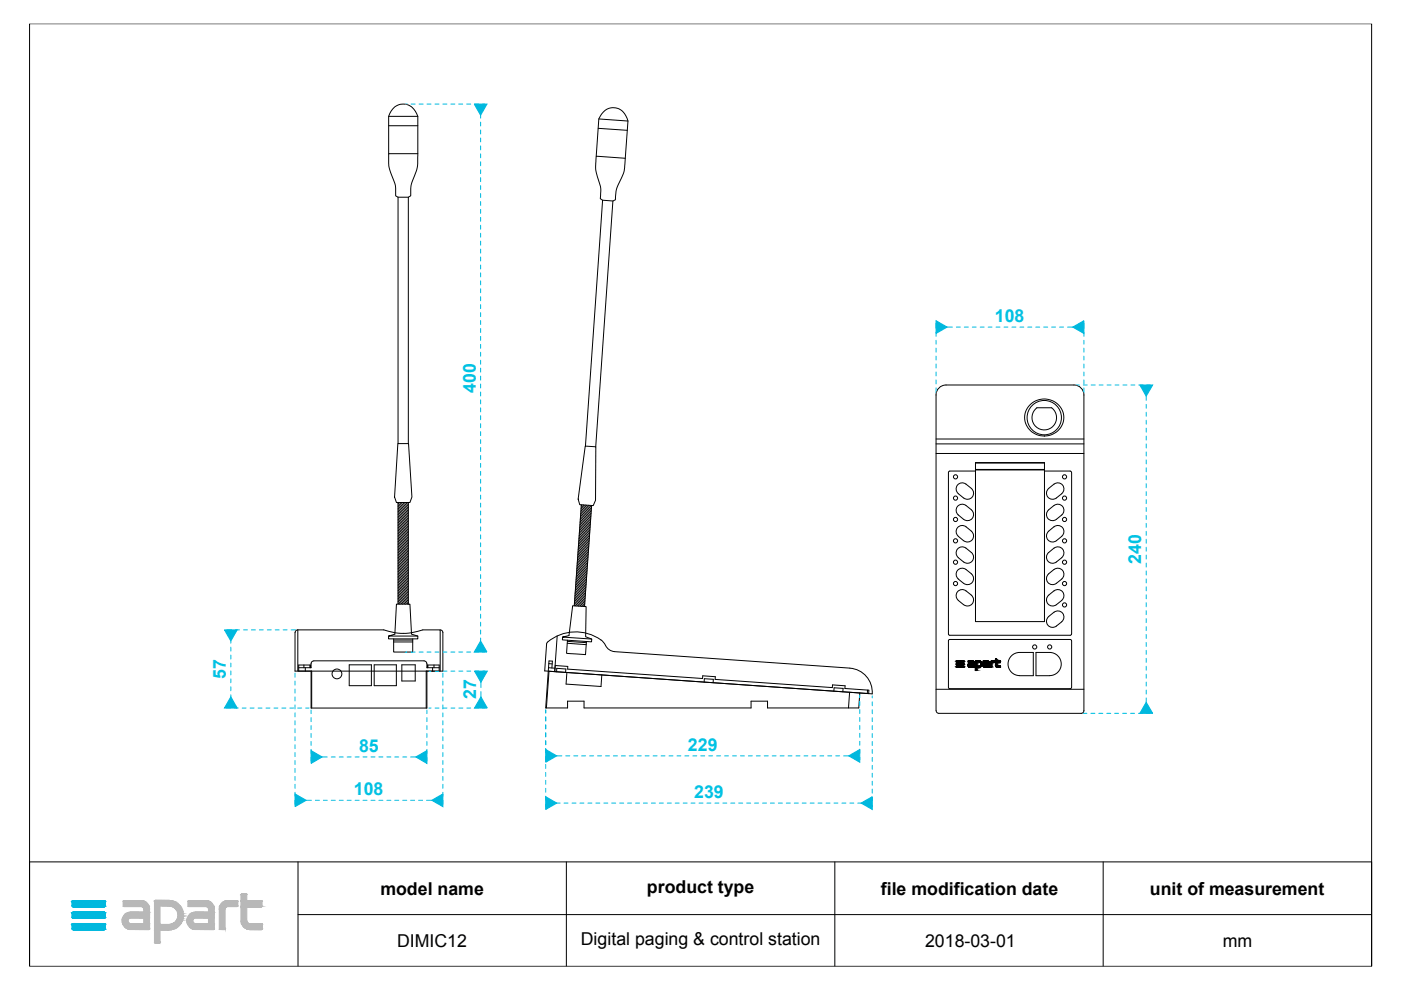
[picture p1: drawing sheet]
<svg xmlns="http://www.w3.org/2000/svg" width="297mm" height="210mm" viewBox="0 0 297 210" stroke-linecap="round" stroke-linejoin="round" font-family="sans-serif">
<defs><g id="words">
<g font-size="3.8" fill="#00c3e4">
<text x="210.9" y="68.3">108</text>
<text x="100.9" y="83.3" transform="rotate(-90 100.9 83.3)">400</text>
<text x="242" y="119.6" transform="rotate(-90 242 119.6)">240</text>
<text x="47.9" y="143.9" transform="rotate(-90 47.9 143.9)">57</text>
<text x="100.9" y="148.3" transform="rotate(-90 100.9 148.3)">27</text>
<text x="76.1" y="159.5">85</text>
<text x="145.9" y="159.2">229</text>
<text x="75" y="168.6">108</text>
<text x="147.2" y="169.2">239</text>
</g>
<g font-size="3.8">
<text x="80.6" y="189.7">model name</text>
<text x="137.2" y="189.3">product type</text>
<text x="186.8" y="189.7">file modification date</text>
<text x="243.8" y="189.7">unit of measurement</text>
<text x="84.2" y="200.8">DIMIC12</text>
<text x="123.2" y="200.4">Digital paging &amp; control station</text>
<text x="196.1" y="200.8">2018-03-01</text>
<text x="259.3" y="200.8">mm</text>
</g>
</g></defs>
<g fill="none" stroke="#000" stroke-width=".21">
<path d="M6.3 5h284.5v199.9h-284.5zM82.4 32.6v-7.9a3.1 3.1 0 0 1 3.1-2.6 3.1 3.1 0 0 1 3.1 2.6v10a13.1 13.1 0 0 1-1.4 4.3l-.1 2.5-.5 .3v52.3M82.4 26.7h6.2M82.4 24.7h6.2M88.6 32.6h-6.2a10.5 10.5 0 0 0 .7 4.8 5.6 5.6 0 0 1 .8 3.1v.3a.74 .74 0 0 0 .5 1v52.3M126.4 33.1l.6-7.9a3.1 3.1 0 0 1 4.9-1.7l.8 1.1 .4 1.1-.7 9.6a5.4 5.4 0 0 1-.8 2.8l-.9 2.1-.2 2.2-.6 .2-3.6 52.1M126.8 27.2l6.2 .4M127 25.2l6.1 .5M132.6 33.6l-6.2-.5a10.4 10.4 0 0 0 .4 4.8 5.7 5.7 0 0 1 .5 3.3v.2a.72 .72 0 0 0 .5 1.1l-3.7 52.1M84.4 41.8h2.2M127.8 42.4l2.1 .2M84.4 94.1h2.2l.7 11.3-.4 1.1h-2.8l-.4-1.1z"/>
<path d="M124.1 94.6l2.2 .1v11.4l-.5 1.1-2.9-.2-.3-1.2zM198.5 96.1h31.3M198.5 94.1h31.3M198.5 93.1h31.3M201.4 99.9l-.3 .3v34.4l.3 .1h25.5l.3-.3M201.4 99.9h5.4M206.8 98.1h14.6v33.7h-14.6zM206.8 99.6h14.6M206.8 99.5h14.6M206.8 98.2h14.6M218.2 86a4.1 4.1 0 0 1 5.1-1 4.1 4.1 0 0 1 2.1 4.7 4.1 4.1 0 0 1-5.1 2.6 4.1 4.1 0 0 1-2.9-5zM219.8 86.5h3.2a2.6 2.6 0 0 1 .3 3.8 2.6 2.6 0 0 1-3.8 0 2.6 2.6 0 0 1 .3-3.8"/>
<path d="M221.4 99.9h5.5M226.9 99.9l.3 .3M84.4 106.6v21.5M84.4 119.8l2.2 1.3M84.4 119.5l2.2 1.2M84.4 119.1l2.2 1.3M84.4 118.8l2.2 1.3M84.4 118.5l2.2 1.2M84.4 118.1l2.2 1.3M84.4 117.8l2.2 1.3M84.4 117.5l2.2 1.2M84.4 117.1l2.2 1.3"/>
<path d="M84.4 116.8l2.2 1.3M84.4 116.4l2.2 1.3M84.4 116.1l2.2 1.3M84.4 115.8l2.2 1.2M84.4 115.5l2.2 1.2M84.4 115.1l2.2 1.3M84.4 114.8l2.2 1.2M84.4 114.4l2.2 1.3M84.4 114.1l2.2 1.3M84.4 113.8l2.2 1.2M84.4 113.4l2.2 1.3M84.4 113.1l2.2 1.3"/>
<path d="M84.4 112.8l2.2 1.2M84.4 112.4l2.2 1.3M84.4 112.1l2.2 1.3M84.4 111.8l2.2 1.2M84.4 111.4l2.2 1.3M84.4 111.1l2.2 1.3M84.4 110.8l2.2 1.2M84.4 110.4l2.2 1.3M84.4 110.1l2.2 1.2M84.4 109.8l2.2 1.2M84.4 109.4l2.2 1.3M84.4 109.1l2.2 1.3"/>
<path d="M84.4 108.7l2.2 1.3M84.4 108.4l2.2 1.3M84.4 108.1l2.2 1.2M84.4 107.7l2.2 1.3M84.4 107.4l2.2 1.3M84.4 107.1l2.2 1.2M84.4 106.7l2.2 1.3M84.8 106.6l1.8 1.1M85.3 106.6l1.3 .7M85.9 106.6l.7 .4M86.5 106.6h.1M86.6 106.6v21.5l-2.2-1.3"/>
<path d="M122.3 119.9l2.1 1.4M122.4 119.5l2.1 1.4M122.4 119.2l2.1 1.4M122.4 118.8l2.1 1.5M122.5 118.5l2 1.4M122.5 118.2l2.1 1.4M122.5 117.8l2.1 1.5M122.5 117.5l2.1 1.4M122.5 117.2l2.1 1.4M122.6 116.8l2.1 1.4M122.6 116.5l2.1 1.4M122.6 116.2l2.1 1.4"/>
<path d="M122.6 115.8l2.1 1.5M122.7 115.5l2 1.4M122.7 115.2l2.1 1.4M122.7 114.8l2.1 1.5M122.7 114.5l2.1 1.4M122.7 114.2l2.1 1.4M122.8 113.8l2.1 1.4M122.8 113.5l2.1 1.4M122.8 113.2l2.1 1.4M122.8 112.8l2.1 1.4M122.9 112.5l2 1.4M122.9 112.2l2.1 1.4"/>
<path d="M122.9 111.8l2.1 1.4M122.9 111.5l2.1 1.4M123 111.2l2.1 1.4M123 110.8l2.1 1.4M123 110.5l2.1 1.4M123 110.2l2.1 1.4M123 109.8l2.1 1.4M123.1 109.5l2.1 1.4M123.1 109.1l2.1 1.5M123.1 108.8l2.1 1.4M123.2 108.5l2 1.4M123.2 108.2l2.1 1.4"/>
<path d="M123.2 107.8l2.1 1.4M123.2 107.5l2.1 1.4M123.2 107.2l2.1 1.4M123.3 107l-1.5 21.4M123.6 107l1.8 1.2M124.2 107.1l1.2 .8M124.8 107.1l.6 .5M125.4 107.2h.1M125.4 107.2l-1.5 21.4-2.1-1.4M203.2 118.2l1.1 1M203.2 113.7l1.1 .9M203.2 109.2l1.1 .9"/>
<path d="M203.2 104.7l1.1 .9M205.9 103.6a1.29 1.29 0 0 1 .2 1.8 1.29 1.29 0 0 1-1.8 .2M205.9 108.1a1.29 1.29 0 0 1 .2 1.8 1.29 1.29 0 0 1-1.8 .2M205.9 112.6a1.29 1.29 0 0 1 .2 1.8 1.29 1.29 0 0 1-1.8 .2M205.9 117.1a1.29 1.29 0 0 1 .2 1.9 1.29 1.29 0 0 1-1.8 .1M206 103.6l-1.2-.9a1.29 1.29 0 0 0-1.8 .2 1.29 1.29 0 0 0 .2 1.8M206 108.1l-1.2-.9a1.29 1.29 0 0 0-1.8 .2 1.29 1.29 0 0 0 .2 1.8M206 112.6l-1.2-.9a1.29 1.29 0 0 0-1.8 .2 1.29 1.29 0 0 0 .2 1.8M206 117.1l-1.2-.9a1.29 1.29 0 0 0-1.8 .2 1.29 1.29 0 0 0 .2 1.8M224 105.6a1.3 1.3 0 0 1-1.8-.2 1.3 1.3 0 0 1 .1-1.8l1.2-.9a1.29 1.29 0 0 1 1.8 .2 1.29 1.29 0 0 1-.2 1.8l-1.1 .9M224 110.1a1.3 1.3 0 0 1-1.8-.2 1.3 1.3 0 0 1 .1-1.8l1.2-.9a1.29 1.29 0 0 1 1.8 .2 1.29 1.29 0 0 1-.2 1.8l-1.1 .9M224 114.6a1.3 1.3 0 0 1-1.8-.2 1.3 1.3 0 0 1 .1-1.8l1.2-.9a1.29 1.29 0 0 1 1.8 .2 1.29 1.29 0 0 1-.2 1.8l-1.1 .9"/>
<path d="M224 119.1a1.29 1.29 0 0 1-1.8-.1 1.29 1.29 0 0 1 .1-1.9l1.2-.9a1.29 1.29 0 0 1 1.8 .2 1.29 1.29 0 0 1-.2 1.8l-1.1 1M227.2 100.2v34.2M63.1 133.6l-.5 .2v.3l-.1 8.2h31.4v-8.2l-.3-.5h-.3M63.1 133.6h18.3a11.9 11.9 0 0 0 8.2 0h3.7v8.7M63.1 133.6v8.7M82.4 134.9v.6h6.2v-.6l-1.3-.4-.4-6.4h-2.8l-.4 6.4-1.3 .4h6.2M83.5 135.5v2.7h4v-2.7M83.5 135.7h4M83.5 136.1h4M84.4 127.9l.4 .2M84.4 127.5l1 .6M84.4 127.2l1.6 .9"/>
<path d="M84.4 126.5l2.2 1.3M84.4 126.2l2.2 1.2M84.4 125.8l2.2 1.3M84.4 125.5l2.2 1.3M84.4 125.2l2.2 1.2M84.4 124.8l2.2 1.3M84.4 124.5l2.2 1.3M84.4 124.2l2.2 1.2M84.4 123.8l2.2 1.3M84.4 123.5l2.2 1.3M84.4 123.2l2.2 1.2M84.4 122.8l2.2 1.3"/>
<path d="M84.4 122.5l2.2 1.2M84.4 122.2l2.2 1.2M84.4 121.8l2.2 1.3M84.4 121.5l2.2 1.3M84.4 121.1l2.2 1.3M84.4 120.8l2.2 1.3M84.4 120.5l2.2 1.2M84.4 120.2l2.2 1.2M118.1 134.8l-.5 7.6 .1-1.3 2.7 .2v.6l28.6 2v-.6l2.7 .2-.1 .5 24.9 1.8v-.6l2.7 .2-.1 .6 5.1 .3v.8M119.3 135.1l-.1 .6 6.2 .4 .1-.6-1.3-.5 .1-6.4-2.9-.2-.8 6.4-1.3 .3 6.2 .4M120.3 136.4l4 .3M120.3 136l4 .3"/>
<path d="M120.3 135.7l-.2 2.8h.2l3.8 .3 .2-2.8M121.8 128.2l.4 .3M121.8 127.9l.9 .6M121.8 127.5l1.5 1.1M121.9 126.9l2.1 1.4M121.9 126.5l2.1 1.4M121.9 126.2l2.1 1.4M121.9 125.9l2.1 1.4M121.9 125.5l2.1 1.4M122 125.2l2.1 1.4M122 124.9l2.1 1.4M122 124.5l2.1 1.5"/>
<path d="M122 124.2l2.1 1.4M122.1 123.9l2.1 1.4M122.1 123.5l2.1 1.4M122.1 123.2l2.1 1.4M122.1 122.9l2.1 1.4M122.2 122.5l2.1 1.4M122.2 122.2l2.1 1.4M122.2 121.9l2.1 1.4M122.2 121.5l2.1 1.4M122.3 121.2l2.1 1.4M122.3 120.9l2.1 1.4M122.3 120.5l2.1 1.4"/>
<path d="M122.3 120.2l2.1 1.4M203.2 127.3l1.1 .9M203.2 122.8l1.1 .9M204.8 125.3l1.2 .9M204.8 125.3a1.29 1.29 0 0 0-1.8 .2 1.29 1.29 0 0 0 .2 1.8M205.9 121.7a1.29 1.29 0 0 1 .2 1.8 1.29 1.29 0 0 1-1.8 .2M205.9 126.2a1.29 1.29 0 0 1 .2 1.8 1.29 1.29 0 0 1-1.8 .2M206 121.7l-1.2-.9a1.29 1.29 0 0 0-1.8 .1 1.29 1.29 0 0 0 .2 1.9M211.1 139.8h.2v.3h.8v.3h-.8v.6a.47 .47 0 0 0 .8 .2v.3h-.7l-.3-.2zM223.5 125.3l-1.1 .9a1.29 1.29 0 0 0-.2 1.8 1.29 1.29 0 0 0 1.8 .2M223.5 125.3a1.29 1.29 0 0 1 1.8 .2 1.29 1.29 0 0 1-.2 1.8l-1.1 .9M224 123.7a1.3 1.3 0 0 1-1.8-.2 1.3 1.3 0 0 1 .1-1.8l1.2-.9a1.29 1.29 0 0 1 1.8 .1 1.29 1.29 0 0 1-.2 1.9l-1.1 .9"/>
<path d="M224 132.7a1.3 1.3 0 0 1-1.8-.2 1.3 1.3 0 0 1 .1-1.8l1.2-.9a1.29 1.29 0 0 1 1.8 .2 1.29 1.29 0 0 1-.2 1.8l-1.1 .9M227.2 135.9l-.3-.3h-25.5l-.3 .3v9.8l.1 .3h25.7l.3-.3M227.2 135.9v9.8M64.4 141v.6M64.7 141.6v.7M65.8 141v.6v-.6M65.8 141h-2.5v1.3M66 142.3v7.8h24.5v-7.8M66.1 142.3v7.8M66.5 140.1l-.5 .3v1.2h-2.7M66.5 140.1h23.4M74 141h4.7v4.4h-4.7z"/>
<path d="M79.3 141h4.7v4.4h-4.7zM85.2 141h2.8v3.4h-2.8zM89.9 140.1l.3 .1 .3 .5M90.4 142.3v7.8M90.5 140.7v.9h2.6M90.7 141v.6v-.6M90.7 141h2.4v1.3M91.7 141.6v.7M92 141v.6M116.3 141.6l1.4 .1M116.4 140.7l.7 .1M116.4 142.3l-.6 7.8"/>
<path d="M117 141.6l.1-1.4-.7-.1-.7 10h4.6v-1.4h3.5v1.4h35.4v-1.4h3.5v1.4h19.4l.2-3.2M118 142.4v-.7l2 .1-.1 .8M120.2 142.6l-.2 2.4 7.4 .6 .2-2.5M149.3 144.6v-.7l1.9 .1v.7M176.8 146.5v-.7l2 .2-.1 .7M180.1 146.8l-.2 3.3M183.9 146.3v.7M184.9 147.1a5.1 5.1 0 0 0-4.7-5.4l-49.9-3.5a2.88 2.88 0 0 1-2.3-2 9 9 0 0 0-12.1 .2l-.4 5.8 69.4 4.9M198.5 150.7v-67a2.12 2.12 0 0 1 2.1-2.1h27.1a2.12 2.12 0 0 1 2.1 2.1l-.1 67.3-.5 .2h-30.1h-.3l-.3-.5M198.5 146.1h31.3M202.8 140.7h1.3a.19 .19 0 0 1 .3 0 .19 .19 0 0 1-.1 .3h-1.5zM202.8 140.1h1.5l.1 .2-1.6 .1z"/>
<path d="M202.8 141.2h1.5l.1 .2-1.6 .1zM205.3 140.1h.9a1.21 1.21 0 0 1 .3 1.4 .94 .94 0 0 1-1.3-.5l.3-.3h.8l-.1-.3h-.9zM205.5 141l.8-.1v.3h-.7zM206.8 140.1h.3a.8 .8 0 0 1 1.1 .7 .8 .8 0 0 1-1.1 .7v.6l-.3 .1zM207.1 140.4a.52 .52 0 0 1 .7 .1 .52 .52 0 0 1 0 .7 .52 .52 0 0 1-.7-.1zM208.5 140.1h.1a.85 .85 0 0 1 1.1 .4v1h-.6a.46 .46 0 0 1-.7-.3 .46 .46 0 0 1 .6-.5l.4-.1a.37 .37 0 0 0-.5-.2h-.4zM208.7 141l.7-.1v.3h-.7zM210.1 140.2l.8-.1v.2l-.6 .1v1.1h-.3v-1zM216.2 143.2a2.46 2.46 0 0 1-2.5-2.4 2.46 2.46 0 0 1 2.5-2.5h2.9v5h-2.9M222.5 143.2a2.46 2.46 0 0 0 2.5-2.4 2.46 2.46 0 0 0-2.5-2.5h-2.9v5h2.9M6.3 182.7h284.5v22.2h-284.5zM63.2 193.9h227.6"/>
<path d="M63.2 182.7v22.2M120.1 182.7v22.2M177 182.7v22.2M233.9 182.7v22.2"/>
<circle cx="221.4" cy="88.5" r="3.6"/>
<circle cx="202.6" cy="101.1" r=".44"/>
<circle cx="202.6" cy="114.7" r=".44"/>
<circle cx="202.6" cy="105.6" r=".44"/>
<circle cx="202.6" cy="110.1" r=".44"/>
<circle cx="202.6" cy="119.2" r=".44"/>
<circle cx="225.7" cy="114.7" r=".44"/>
<circle cx="225.7" cy="119.2" r=".44"/>
<circle cx="225.7" cy="105.6" r=".44"/>
<circle cx="225.7" cy="110.1" r=".44"/>
<circle cx="225.7" cy="101.1" r=".44"/>
<circle cx="202.6" cy="123.7" r=".44"/>
<circle cx="219.4" cy="137.2" r=".44"/>
<circle cx="222.5" cy="137.2" r=".44"/>
<circle cx="225.7" cy="123.7" r=".44"/>
<circle cx="225.7" cy="128.3" r=".44"/>
<circle cx="71.4" cy="142.9" r="1.04"/>
</g>
<g fill="#000" stroke="#000" stroke-width=".21">
<path d="M211.1 139.8h.2zM211.1 139.8l.2 .1zM211.1 139.9l.2 .1zM202.7 140.2h1.7zM202.7 140.2l1.7 .1zM202.7 140.3h1.7zM202.7 140.3l1.7 .1zM202.7 140.7h1.7zM202.7 140.7l1.7 .1zM202.7 140.8l1.7 .1zM202.7 140.9h1.7zM202.7 141.3h1.7z"/>
<path d="M202.7 141.3l1.7 .1zM202.7 141.4h1.7zM202.7 141.4l1.7 .1zM202.8 140.1l1.6 .1zM202.8 140.4h1.5zM202.8 140.4h1.6zM202.8 140.7h1.6zM202.8 140.9l1.5 .1zM202.8 140.9h1.6zM202.8 141.2l1.6 .1zM202.8 141.5h1.5zM202.8 141.5h1.6z"/>
<path d="M202.8 140.1h1.6zM202.8 141.2h1.6zM205.2 141h.3zM205.2 141l.3 .1zM205.2 141.1h.3zM205.2 141.1l.3 .1zM205.2 140.9h1.3zM205.2 140.9l.4 .1zM205.2 140.9h.4zM205.2 141h.4zM205.2 141.2h.4zM205.2 141.2h1.3z"/>
<path d="M205.2 141.2l1.3 .1zM205.3 140.1h.9zM205.3 140.1h1zM205.3 140.1l1.1 .1zM205.3 140.2h1.1zM205.3 140.2l1.2 .1zM205.3 140.3h1.2zM205.3 140.3l1.2 .1zM205.3 140.4h1.2zM205.3 140.8l1.2 .1zM205.3 141.3l1.2 .1zM205.3 140.1h.8z"/>
<path d="M205.3 141.4h1.2zM205.3 140.8h1.2zM205.4 141.4h1.1zM205.4 140.7l1.1 .1zM205.4 141.4l1.1 .1zM205.5 141.5h1zM205.4 140.7h1.1zM205.5 140.7h1zM205.6 141.5h.9zM205.6 140.7h.9zM205.7 140.7h.8zM206.1 140.4h.4z"/>
<path d="M206.2 140.4h.3zM206.2 140.4l.3 .1zM206.3 140.5h.2zM206.3 140.5l.2 .1zM206.3 140.6h.2zM206.3 140.6l.2 .1zM206.2 140.7h.3zM206.3 140.7h.2zM206.3 140.9l.2 .1zM206.3 141h.2zM206.3 141l.2 .1zM206.3 141.1l.2 .1z"/>
<path d="M206.3 141.2h.2zM206.8 140.1h.8zM206.8 140.1h.9zM206.8 140.1h1zM206.8 140.1l1 .1zM206.8 140.2h1.1zM206.8 140.2l1.3 .2h-1.3zM206.8 140.2h1.1l.2 .2zM206.8 140.4h.3zM206.8 140.4l.3 .1zM206.8 140.5l.3 .1zM206.8 140.6l.3 .1h-.3z"/>
<path d="M206.8 140.6h.3v.1zM206.8 140.7l.3 .1h-.3zM206.8 140.7h.3v.1zM206.8 140.8l.3 .2h-.3zM206.8 140.8h.3v.2zM206.8 141h.3zM206.8 141l.3 .1zM206.8 141.1l.3 .1zM206.8 141.2l.3 .1zM206.8 141.3h.3zM206.8 141.3l1.1 .1h-1.1zM206.8 141.3h1.3l-.2 .1z"/>
<path d="M206.8 141.4l.9 .1zM206.8 141.4h1.1zM206.8 141.5h.8zM206.8 141.5h.9zM206.8 141.5h.7zM206.8 141.5h.5zM206.8 141.5h.4zM206.8 141.5h.3zM206.8 141.5l.3 .1zM206.8 141.6h.3zM206.8 141.6l.3 .2h-.3zM206.8 141.6h.3v.2z"/>
<path d="M206.8 141.8l.3 .2h-.3zM206.8 141.8h.3v.2zM206.8 142h.3zM206.8 142l.3 .1zM206.8 142.1h.3zM206.8 142.1l.3 .1zM206.8 140.1h.7zM206.8 142.2h.2zM206.8 142.2h.3zM206.9 140.1h.6zM207.1 140.1h.4zM207.3 140.1h.2z"/>
<path d="M207.5 140.4h.6zM207.5 141.3h.6zM207.6 141.2l.5 .1zM207.6 140.4h.5zM207.7 140.4h.4zM207.6 141.2h.5zM207.7 141.2h.4zM207.8 140.4l.4 .1zM207.8 141.1h.3zM207.9 140.5l.3 .1zM207.9 141l.2 .1zM207.9 141h.3z"/>
<path d="M207.9 140.6h.3zM207.9 140.6l.3 .2h-.3zM207.9 140.6h.3v.2zM207.9 140.8h.3zM207.9 140.8l.3 .1zM207.9 140.9l.3 .1h-.3zM207.9 140.9h.3v.1zM208.4 141.1h.3zM208.4 141.1l.3 .1zM208.4 140.9l.4 .1zM208.4 140.9h.4zM208.4 141h.3z"/>
<path d="M208.4 141h.4zM208.4 141l.3 .1zM208.4 141.2h.4zM208.4 141.2l1.3 .1zM208.4 141.3h1.3zM208.5 140.1h.9zM208.5 140.1h1zM208.5 140.1l1.1 .1zM208.5 140.2h1.1zM208.5 140.2l1.2 .1zM208.5 140.3h1.2zM208.5 140.3l1.2 .1z"/>
<path d="M208.5 140.4h1.2zM208.5 140.9h1.2zM208.5 141.3l1.2 .1zM208.5 140.1h.8zM208.5 140.8l1.2 .1zM208.6 141.4h1.1zM208.6 141.4l1.1 .1zM208.6 140.7h1.1zM208.5 140.8h1.2zM208.6 140.7l1.1 .1zM208.7 141.5h1zM208.7 140.7h1z"/>
<path d="M208.8 140.7h.9zM208.8 141.5h.9zM209.3 140.4h.4zM209.4 140.4h.3zM209.4 140.4l.3 .1zM209.4 140.5h.3zM209.4 140.5l.3 .1zM209.4 140.6h.3zM209.4 140.6l.3 .1zM209.4 140.9h.3zM209.4 140.9l.3 .1zM209.4 141l.3 .1h-.3z"/>
<path d="M209.4 141h.3v.1zM209.4 141.1l.3 .1zM209.4 141.2h.3zM210 140.5h.3zM210 140.5l.3 .1zM210 140.6l.3 .1zM210 140.7h.3zM210 140.7l.3 .1h-.3zM210 140.7h.3v.1zM210 140.8l.3 .2h-.3zM210 140.8h.3v.2zM210 141l.3 .1z"/>
<path d="M210 141.1l.3 .1h-.3zM210 141.1h.3v.1zM210 141.2l.3 .1zM210 141.3l.3 .1zM210 141.4h.3zM210 141.4l.3 .1zM210 141.5h.3zM210 141.5h.2zM210 140.4l.3 .1zM210 140.4h.3zM210 140.3h.9zM210 140.3h.4z"/>
<path d="M210 140.3h.5zM210 140.3l.3 .1zM210.1 140.2l.8 .1h-.9zM210.1 140.2h.8v.1zM210.2 140.1l.7 .1zM210.2 140.1h.7zM210.3 140.1h.6zM210.4 140.1h.5zM210.5 140.3h.4zM210.6 140.3h.3zM211.1 140h.2zM211.1 140l.2 .1z"/>
<path d="M211.1 140.1h.2zM211.1 140.1h1zM211.1 140.1l1 .1zM211.1 140.2l1 .1zM211.1 140.3h1zM211.1 140.3l1 .1zM211.1 140.4h1zM211.1 140.4h.2zM211.1 140.4l.2 .1zM211.1 140.5h.2zM211.1 140.5l.2 .1zM211.1 140.6l.2 .1h-.2z"/>
<path d="M211.1 140.6h.2v.1zM211.1 140.7h.2zM211.1 140.7l.2 .2h-.2zM211.1 140.7h.2v.2zM211.1 140.9h.2zM211.1 140.9l.2 .1zM211.1 141h.2zM211.1 141l.2 .1zM211.1 141.1h.2zM211.1 141.1h.3zM211.1 141.1l.3 .1zM211.1 141.2h.3z"/>
<path d="M211.1 141.2h.4zM211.1 141.2h1zM211.1 141.2l1 .1zM211.1 141.3h1zM211.1 141.3l1 .1zM211.2 141.4h.9zM211.3 141.4l.8 .1zM211.3 141.5h.8zM211.4 141.5h.7zM211.5 141.5h.6z"/>
</g>
<g fill="#00b8de" stroke="#00b8de" stroke-width=".21">
<path d="M15.5 191h6.6z"/>
<path d="M15.4 191h6.8z"/>
<path d="M15.5 191h6.7z"/>
<path d="M15.3 191h6.9z"/>
<path d="M15.3 191l7 .1z"/>
<path d="M15.3 191.1h7z"/>
<path d="M15.3 191.1l7.1 .1z"/>
<path d="M15.2 191.2h7.2z"/>
<path d="M15.2 191.2l7.2 .8h-7.2z"/>
<path d="M15.2 191.2h7.2v.8z"/>
<path d="M15.2 192h7.2z"/>
<path d="M15.2 192l7.1 .1z"/>
<path d="M15.3 192.1h7z"/>
<path d="M15.3 192.1l7 .1z"/>
<path d="M15.3 192.2h6.9z"/>
<path d="M15.3 192.2h7z"/>
<path d="M15.4 192.2l6.8 .1z"/>
<path d="M15.4 192.2h6.8z"/>
<path d="M15.4 192.3h6.7z"/>
<path d="M15.4 192.3h6.8z"/>
<path d="M15.5 192.3h6.6z"/>
<path d="M15.5 193.4h6.6z"/>
<path d="M15.4 193.4h6.8z"/>
<path d="M15.5 193.4h6.7z"/>
<path d="M15.3 193.5h6.9z"/>
<path d="M15.4 193.4l6.8 .1z"/>
<path d="M15.3 193.5h7z"/>
<path d="M15.3 193.5l7 .1z"/>
<path d="M15.3 193.6h7.1z"/>
<path d="M15.2 193.6l7.2 .1z"/>
<path d="M15.2 193.7l7.2 .7h-7.2z"/>
<path d="M15.2 193.7h7.2v.7z"/>
<path d="M15.2 194.4l7.2 .1z"/>
<path d="M15.2 194.5h7.1z"/>
<path d="M15.2 194.5h7.2z"/>
<path d="M15.3 194.5l7 .1z"/>
<path d="M15.3 194.5h7z"/>
<path d="M15.3 194.6h7z"/>
<path d="M15.3 194.6h6.9z"/>
<path d="M15.3 194.6l6.9 .1z"/>
<path d="M15.4 194.7h6.8z"/>
<path d="M15.4 194.7h6.7z"/>
<path d="M15.5 194.7h6.6z"/>
<path d="M15.5 195.8h6.6z"/>
<path d="M15.4 195.8h6.8z"/>
<path d="M15.5 195.8h6.7z"/>
<path d="M15.3 195.9h6.9z"/>
<path d="M15.4 195.8l6.8 .1z"/>
<path d="M15.3 195.9h7z"/>
<path d="M15.3 195.9l7 .1z"/>
<path d="M15.3 196h7.1z"/>
<path d="M15.2 196l7.2 .1z"/>
<path d="M15.2 196.1l7.2 .7h-7.2z"/>
<path d="M15.2 196.1h7.2v.7z"/>
<path d="M15.2 196.8l7.2 .1z"/>
<path d="M15.2 196.9h7.1z"/>
<path d="M15.2 196.9h7.2z"/>
<path d="M15.3 196.9l7 .1z"/>
<path d="M15.3 196.9h7z"/>
<path d="M15.3 197h7z"/>
<path d="M15.3 197l6.9 .1z"/>
<path d="M15.3 197.1h6.9z"/>
<path d="M15.4 197.1h6.8z"/>
<path d="M15.4 197.1h6.7z"/>
<path d="M15.5 197.1h6.6z"/>
<path d="M47.6 133.6h2.7l-1.4 2.3z"/>
<path d="M48.9 147.8l1.4 2.3h-2.7z"/>
<path d="M101.9 135.9l1.4 2.3h-2.8z"/>
<path d="M100.5 22.1h2.8l-1.4 2.3z"/>
<path d="M198.5 68l2.3 1.4-2.3 1.3z"/>
<path d="M227.4 69.4l2.4-1.4v2.7z"/>
<path d="M241.7 81.6h2.7l-1.4 2.4z"/>
<path d="M243 148.9l1.4 2.3h-2.7z"/>
<path d="M62.5 168.3l2.4 1.4-2.4 1.3z"/>
<path d="M91.5 169.7l2.4-1.4v2.7z"/>
<path d="M115.7 168.9l2.3 1.4-2.3 1.3z"/>
<path d="M182.6 170.3l2.3-1.4v2.7z"/>
<path d="M66 159.1l2.3 1.4-2.3 1.4z"/>
<path d="M88.2 160.5l2.3-1.4v2.8z"/>
<path d="M115.7 158.9l2.3 1.4-2.3 1.3z"/>
<path d="M179.9 160.3l2.4-1.4v2.7z"/>
<path d="M100.6 142.3h2.7l-1.3 2.4z"/>
<path d="M102 147.8l1.3 2.3h-2.7z"/>
</g>
<g fill="#b8b8b8" stroke="#b8b8b8" stroke-width=".21">
<path d="M51.2 189.6h1z"/>
<path d="M51.2 189.6h1.1z"/>
<path d="M51.1 189.6h1.2z"/>
<path d="M51.1 189.6l1.2 .1z"/>
<path d="M51.1 189.7h1.2z"/>
<path d="M32.9 190.9h3z"/>
<path d="M32.9 190.9h3.1z"/>
<path d="M32.8 190.9h3.2z"/>
<path d="M32.8 190.9l3.4 .1z"/>
<path d="M48.2 191h2.1z"/>
<path d="M40 191h3.7z"/>
<path d="M26.2 191h3.8z"/>
<path d="M51.1 189.7l1.2 1.3h-1.2z"/>
<path d="M51.1 189.7h1.2v1.3z"/>
<path d="M51.1 191h4.4z"/>
<path d="M39.9 191h3.9z"/>
<path d="M40 191h3.8z"/>
<path d="M32.8 191h3.5z"/>
<path d="M48.1 191h2.2z"/>
<path d="M26.2 191h3.9z"/>
<path d="M48 191h2.4z"/>
<path d="M48.1 191h2.3z"/>
<path d="M39.9 191h4z"/>
<path d="M26.2 191h4z"/>
<path d="M32.8 191h3.6z"/>
<path d="M47.9 191h2.5z"/>
<path d="M39.9 191h4.1z"/>
<path d="M26.2 191h4.1z"/>
<path d="M32.8 191h3.7z"/>
<path d="M39.9 191h4.2z"/>
<path d="M32.7 191h3.9z"/>
<path d="M47.8 191h2.6z"/>
<path d="M26.1 191h4.3z"/>
<path d="M51.1 191h4.5z"/>
<path d="M47.7 191h2.7z"/>
<path d="M39.9 191h4.3z"/>
<path d="M26.1 191h4.4z"/>
<path d="M47.7 191.1h2.7z"/>
<path d="M47.7 191l2.7 .1z"/>
<path d="M39.9 191l4.4 .1z"/>
<path d="M26.1 191l4.4 .1z"/>
<path d="M51.1 191l4.5 .1z"/>
<path d="M47.6 191.1h2.8z"/>
<path d="M39.9 191.1h4.4z"/>
<path d="M26.1 191.1h4.5z"/>
<path d="M32.7 191l4.2 .1z"/>
<path d="M47.3 191.3l.3-.2 2.8 .2z"/>
<path d="M47.6 191.1h2.8v.2z"/>
<path d="M39.9 191.1l4.7 .2h-4.7z"/>
<path d="M39.9 191.1h4.4l.3 .2z"/>
<path d="M26.1 191.1l4.8 .2h-4.8z"/>
<path d="M26.1 191.1h4.5l.3 .2z"/>
<path d="M32.7 191.1l4.7 .2h-4.7z"/>
<path d="M32.7 191.1h4.2l.5 .2z"/>
<path d="M47 191.5l.3-.2 3.1 .2z"/>
<path d="M47.3 191.3h3.1v.2z"/>
<path d="M39.9 191.3l5 .2h-5z"/>
<path d="M39.9 191.3h4.7l.3 .2z"/>
<path d="M26.1 191.3l5.1 .2h-5.1z"/>
<path d="M26.1 191.3h4.8l.3 .2z"/>
<path d="M32.7 191.3l5.1 .3h-5.1z"/>
<path d="M32.7 191.3h4.7l.4 .3z"/>
<path d="M47 191.5l3.4 .2h-3.6z"/>
<path d="M47 191.5h3.4v.2z"/>
<path d="M39.9 191.5l5.2 .2h-5.2z"/>
<path d="M39.9 191.5h5l.2 .2z"/>
<path d="M26.1 191.5l5.3 .2h-5.3z"/>
<path d="M26.1 191.5h5.1l.2 .2z"/>
<path d="M32.7 191.6l5.4 .4h-5.4z"/>
<path d="M32.7 191.6h5.1l.3 .4z"/>
<path d="M46.8 191.7l3.6 .3h-3.7z"/>
<path d="M46.8 191.7h3.6v.3z"/>
<path d="M39.9 191.7l5.4 .3h-5.4z"/>
<path d="M39.9 191.7h5.2l.2 .3z"/>
<path d="M26.1 191.7l5.4 .3h-5.4z"/>
<path d="M26.1 191.7h5.3l.1 .3z"/>
<path d="M46.7 192l3.7 .1z"/>
<path d="M39.9 192l5.4 .1z"/>
<path d="M26.1 192l5.5 .1z"/>
<path d="M46.6 192.1h3.8z"/>
<path d="M26.1 192.1h5.5z"/>
<path d="M39.9 192.1h5.4z"/>
<path d="M32.7 192l5.5 .1h-5.5z"/>
<path d="M32.7 192h5.4l.1 .1z"/>
<path d="M51.1 191.1l4.5 1h-4.5z"/>
<path d="M51.1 191.1h4.5v1z"/>
<path d="M51.1 192.1h4.5z"/>
<path d="M39.9 192.1l5.4 .1z"/>
<path d="M46.6 192.1l3.8 .1z"/>
<path d="M26.1 192.1l5.5 .1z"/>
<path d="M51.1 192.1l4.5 .1z"/>
<path d="M39.9 192.2h5.4z"/>
<path d="M35.9 192.1l2.4 .1z"/>
<path d="M46.6 192.2h3.8z"/>
<path d="M26.2 192.2h5.4z"/>
<path d="M51.1 192.2h4.4z"/>
<path d="M51.1 192.2h4.5z"/>
<path d="M46.6 192.2h3.7z"/>
<path d="M40 192.2h5.3z"/>
<path d="M46.6 192.2h1.5z"/>
<path d="M46.6 192.2h1.6z"/>
<path d="M43.7 192.2h1.6z"/>
<path d="M30 192.2h1.6z"/>
<path d="M51.1 192.2h4.3z"/>
<path d="M46.6 192.2l1.4 .1z"/>
<path d="M43.8 192.2l1.6 .1z"/>
<path d="M30.1 192.2l1.5 .1z"/>
<path d="M36.3 192.2l2.1 .1h-1.8z"/>
<path d="M36.3 192.2h2l.1 .1z"/>
<path d="M46.6 192.3h1.3z"/>
<path d="M46.6 192.3h1.4z"/>
<path d="M43.9 192.3h1.5z"/>
<path d="M30.2 192.3h1.4z"/>
<path d="M46.5 192.3l1.4 .1z"/>
<path d="M46.5 192.3h1.4z"/>
<path d="M44 192.3l1.4 .1z"/>
<path d="M30.3 192.3l1.3 .1z"/>
<path d="M36.6 192.3l1.8 .1z"/>
<path d="M46.5 192.4h1.4z"/>
<path d="M44 192.4h1.4z"/>
<path d="M30.3 192.4h1.4z"/>
<path d="M36.7 192.4l1.8 .1h-1.6z"/>
<path d="M36.7 192.4h1.7l.1 .1z"/>
<path d="M46.5 192.4l1.3 .1z"/>
<path d="M44.1 192.4l1.3 .1z"/>
<path d="M30.3 192.4l1.4 .1z"/>
<path d="M46.5 192.5l1.3 .1z"/>
<path d="M46.5 192.5h1.3z"/>
<path d="M44.1 192.5l1.3 .1z"/>
<path d="M30.4 192.5l1.3 .1z"/>
<path d="M46.5 192.6l1.2 .1h-1.2z"/>
<path d="M46.5 192.6h1.3z"/>
<path d="M44.2 192.6l1.2 .1z"/>
<path d="M30.4 192.6l1.3 .1z"/>
<path d="M46.5 192.7h1.2z"/>
<path d="M44.2 192.7h1.2z"/>
<path d="M30.5 192.7h1.2z"/>
<path d="M36.9 192.5l1.7 .2h-1.4z"/>
<path d="M36.9 192.5h1.6l.1 .2z"/>
<path d="M37.2 192.7l1.5 .1z"/>
<path d="M37.3 192.8l1.4 .2h-1.3z"/>
<path d="M37.3 192.8h1.4v.2z"/>
<path d="M37.4 193l1.4 .3h-1.2z"/>
<path d="M37.4 193h1.3l.1 .3z"/>
<path d="M37.6 193.3h1.2z"/>
<path d="M44.2 192.7l1.2 .7h-1.2z"/>
<path d="M44.2 192.7h1.2v.7z"/>
<path d="M30.5 192.7l1.2 .7h-1.2z"/>
<path d="M30.5 192.7h1.2v.7z"/>
<path d="M41 193.5h4.4z"/>
<path d="M41.3 193.4l4.1 .1z"/>
<path d="M27.2 193.5h4.5z"/>
<path d="M27.6 193.4l4.1 .1z"/>
<path d="M40.7 193.6h4.7z"/>
<path d="M41 193.5l4.4 .1z"/>
<path d="M26.9 193.6h4.8z"/>
<path d="M27.2 193.5l4.5 .1z"/>
<path d="M37.6 193.3l1.3 .4h-1.2z"/>
<path d="M37.6 193.3h1.2l.1 .4z"/>
<path d="M40.4 193.7l.3-.1 4.7 .1z"/>
<path d="M40.7 193.6h4.7v.1z"/>
<path d="M26.6 193.7l.3-.1 4.8 .1z"/>
<path d="M26.9 193.6h4.8v.1z"/>
<path d="M37.7 193.7l1.2 .1z"/>
<path d="M40.1 194l.3-.3 5 .3z"/>
<path d="M40.4 193.7h5v.3z"/>
<path d="M26.4 194l.2-.3 5.1 .3z"/>
<path d="M26.6 193.7h5.1v.3z"/>
<path d="M37.7 193.8l1.2 .2h-1.2z"/>
<path d="M37.7 193.8h1.2v.2z"/>
<path d="M40.1 194l5.3 .3h-5.5z"/>
<path d="M40.1 194h5.3v.3z"/>
<path d="M26.4 194l5.3 .3h-5.5z"/>
<path d="M26.4 194h5.3v.3z"/>
<path d="M37.7 194l1.2 .3h-1.2z"/>
<path d="M37.7 194h1.2v.3z"/>
<path d="M37.7 194.3l1.2 .1h-1.2z"/>
<path d="M37.7 194.3h1.2z"/>
<path d="M39.9 194.3l5.5 .3h-5.6z"/>
<path d="M39.9 194.3h5.5v.3z"/>
<path d="M26.2 194.3l5.5 .3h-5.7z"/>
<path d="M26.2 194.3h5.5v.3z"/>
<path d="M39.8 194.6h5.6z"/>
<path d="M26 194.6h5.7z"/>
<path d="M39.7 194.6l1.6 .1z"/>
<path d="M39.7 194.6h1.7z"/>
<path d="M26 194.6l1.5 .1z"/>
<path d="M26 194.6h1.6z"/>
<path d="M39.7 194.7h1.5z"/>
<path d="M39.7 194.7h1.6z"/>
<path d="M26 194.7h1.4z"/>
<path d="M26 194.7h1.5z"/>
<path d="M37.7 194.4l1.1 .4h-1.2z"/>
<path d="M37.7 194.4h1.2l-.1 .4z"/>
<path d="M39.7 194.7l1.4 .1z"/>
<path d="M26 194.7l1.3 .1z"/>
<path d="M37.6 194.8h1.2z"/>
<path d="M39.7 194.8l1.3 .1z"/>
<path d="M39.7 194.8h1.4z"/>
<path d="M26 194.8l1.2 .1z"/>
<path d="M26 194.8h1.3z"/>
<path d="M39.6 194.9h1.4z"/>
<path d="M25.9 194.9h1.3z"/>
<path d="M39.6 194.9l1.3 .1z"/>
<path d="M25.9 194.9l1.3 .1z"/>
<path d="M39.6 195l1.3 .1h-1.3z"/>
<path d="M39.6 195h1.3z"/>
<path d="M25.9 195l1.2 .1z"/>
<path d="M25.9 195h1.3z"/>
<path d="M37.6 194.8l1.1 .3h-1.3z"/>
<path d="M37.6 194.8h1.2l-.1 .3z"/>
<path d="M39.6 195.1l1.3 .1z"/>
<path d="M39.6 195.1h1.3z"/>
<path d="M25.9 195.1l1.2 .1h-1.2z"/>
<path d="M25.9 195.1h1.2z"/>
<path d="M39.6 195.2h1.3z"/>
<path d="M25.9 195.2h1.2z"/>
<path d="M51.1 192.2l1.2 3.1h-1.2z"/>
<path d="M51.1 192.2h1.2v3.1z"/>
<path d="M51.1 195.3h1.2z"/>
<path d="M37.4 195.1l1.3 .2h-1.4z"/>
<path d="M37.4 195.1h1.3v.2z"/>
<path d="M39.6 195.2l1.3 .1z"/>
<path d="M25.9 195.2l1.2 .1z"/>
<path d="M51.1 195.3l1.2 .1z"/>
<path d="M37.3 195.3l1.3 .1h-1.4z"/>
<path d="M37.3 195.3h1.4z"/>
<path d="M39.6 195.3l1.3 .1z"/>
<path d="M25.9 195.3l1.2 .1z"/>
<path d="M51.1 195.4l1.3 .1z"/>
<path d="M39.6 195.4l1.3 .1z"/>
<path d="M25.9 195.4l1.3 .1z"/>
<path d="M51.1 195.5h1.3z"/>
<path d="M39.6 195.5l1.4 .1z"/>
<path d="M25.9 195.5l1.3 .1z"/>
<path d="M39.6 195.6h1.4z"/>
<path d="M25.9 195.6h1.3z"/>
<path d="M36.9 195.6l.3-.2 1.3 .2z"/>
<path d="M37.2 195.4h1.4l-.1 .2z"/>
<path d="M51.1 195.5l1.4 .1z"/>
<path d="M51.1 195.6h1.4z"/>
<path d="M39.6 195.6l1.5 .1z"/>
<path d="M25.9 195.6l1.4 .1z"/>
<path d="M51.1 195.6l1.4 .1z"/>
<path d="M36.7 195.7h1.7z"/>
<path d="M36.9 195.6h1.6z"/>
<path d="M51.2 195.7h1.4z"/>
<path d="M39.7 195.7l1.5 .1z"/>
<path d="M26 195.7l1.4 .1z"/>
<path d="M51.2 195.7l1.5 .1z"/>
<path d="M39.7 195.8h1.6z"/>
<path d="M26 195.8h1.5z"/>
<path d="M36.6 195.8h1.8z"/>
<path d="M51.2 195.8h1.6z"/>
<path d="M51.2 195.8h1.7z"/>
<path d="M51.2 195.8h4.3z"/>
<path d="M44.2 194.6l1.2 1.2h-1.2z"/>
<path d="M44.2 194.6h1.2v1.2z"/>
<path d="M39.7 195.8h1.7z"/>
<path d="M30.5 194.6l1.2 1.2h-1.2z"/>
<path d="M30.5 194.6h1.2v1.2z"/>
<path d="M26 195.8h1.6z"/>
<path d="M51.2 195.8l4.4 .1z"/>
<path d="M51.2 195.9h4.4z"/>
<path d="M39.7 195.8l5.7 .1z"/>
<path d="M26 195.8l5.7 .1z"/>
<path d="M36.3 195.9l.3-.1 1.7 .1z"/>
<path d="M36.6 195.8h1.8l-.1 .1z"/>
<path d="M35.9 196h2.3z"/>
<path d="M36.3 195.9h2z"/>
<path d="M32.7 192.1l1.2 3.9h-1.2z"/>
<path d="M32.7 192.1h1.2v3.9z"/>
<path d="M32.7 196l5.4 .1h-5.4z"/>
<path d="M32.7 196h5.5l-.1 .1z"/>
<path d="M39.8 195.9l5.6 .3h-5.5z"/>
<path d="M39.8 195.9h5.6v.3z"/>
<path d="M26 195.9l5.7 .3h-5.5z"/>
<path d="M26 195.9h5.7v.3z"/>
<path d="M51.2 195.9l4.4 .4h-4.2z"/>
<path d="M51.2 195.9h4.4v.4z"/>
<path d="M32.7 196.1l5.1 .4h-5.1z"/>
<path d="M32.7 196.1h5.4l-.3 .4z"/>
<path d="M39.9 196.2l5.5 .3h-5.3z"/>
<path d="M39.9 196.2h5.5v.3z"/>
<path d="M26.2 196.2l5.5 .3h-5.3z"/>
<path d="M26.2 196.2h5.5v.3z"/>
<path d="M51.4 196.3l4.2 .2h-4z"/>
<path d="M51.4 196.3h4.2v.2z"/>
<path d="M40.1 196.5l5.3 .2h-5z"/>
<path d="M40.1 196.5h5.3v.2z"/>
<path d="M26.4 196.5l5.3 .2h-5.1z"/>
<path d="M26.4 196.5h5.3v.2z"/>
<path d="M32.7 196.5l4.7 .3h-4.7z"/>
<path d="M32.7 196.5h5.1l-.4 .3z"/>
<path d="M51.6 196.5l4 .3h-3.7z"/>
<path d="M51.6 196.5h4v.3z"/>
<path d="M40.4 196.7l5 .2h-4.7z"/>
<path d="M40.4 196.7h5v.2z"/>
<path d="M26.6 196.7l5.1 .2h-4.8z"/>
<path d="M26.6 196.7h5.1v.2z"/>
<path d="M51.9 196.8l3.7 .1h-3.4z"/>
<path d="M51.9 196.8h3.7v.1z"/>
<path d="M46.5 192.7l1.2 4.3h-1.2z"/>
<path d="M46.5 192.7h1.2v4.3z"/>
<path d="M40.7 196.9l4.7 .1z"/>
<path d="M26.9 196.9l4.8 .1z"/>
<path d="M52.2 196.9l3.4 .1z"/>
<path d="M32.7 196.8l4.2 .2h-4.2z"/>
<path d="M32.7 196.8h4.7l-.5 .2z"/>
<path d="M46.5 197h1.2z"/>
<path d="M40.8 197h4.6z"/>
<path d="M27.1 197h4.6z"/>
<path d="M52.3 197h3.3z"/>
<path d="M40.9 197h4.5z"/>
<path d="M52.4 197h3.2z"/>
<path d="M27.2 197h4.5z"/>
<path d="M41 197h4.4z"/>
<path d="M52.5 197h3.1z"/>
<path d="M52.5 197l3.1 .1z"/>
<path d="M46.5 197l1.2 .1z"/>
<path d="M46.5 197.1h1.2z"/>
<path d="M41.1 197l4.3 .1z"/>
<path d="M41.1 197h4.3z"/>
<path d="M27.3 197l4.4 .1z"/>
<path d="M52.6 197.1h3z"/>
<path d="M41.2 197.1h4.2z"/>
<path d="M27.4 197.1h4.2z"/>
<path d="M27.4 197.1h4.3z"/>
<path d="M52.6 197.1h2.9z"/>
<path d="M46.5 197.1h1.1z"/>
<path d="M46.6 197.1h1z"/>
<path d="M27.5 197.1h4.1z"/>
<path d="M41.3 197.1h4z"/>
<path d="M41.3 197.1h4.1z"/>
<path d="M52.7 197.1h2.8z"/>
<path d="M27.6 197.1h4z"/>
<path d="M52.8 197.1h2.7z"/>
<path d="M52.9 197.1h2.6z"/>
<path d="M32.7 197l3.7 .1h-3.7z"/>
<path d="M32.7 197h4.2l-.5 .1z"/>
<path d="M32.7 197.1l3.2 .1z"/>
<path d="M32.7 197.1h3.7z"/>
<path d="M32.7 197.2l1.2 2.6h-1.2z"/>
<path d="M32.7 197.2h1.2v2.6z"/>
<path d="M32.7 199.8h1.2z"/>
<path d="M32.8 199.8h1.1z"/>
<path d="M32.8 199.8l1.1 .1z"/>
<path d="M32.8 199.9h1.1z"/>
<path d="M32.8 199.9h1z"/>
<path d="M32.9 199.9h.9z"/>
</g>
<g fill="none" stroke="#00b8de" stroke-width=".21">
<path d="M85.9 22.1h.4M87.2 22.1h.8M88.9 22.1h.8M90.5 22.1h.9M92.2 22.1h.9M93.9 22.1h.8M95.6 22.1h.8M97.3 22.1h.8M99 22.1h.8M100.6 22.1h.9M101.9 24.4v.6M101.9 25.9v.8"/>
<path d="M101.9 27.6v.8M101.9 29.3v.8M101.9 30.9v.9M101.9 32.6v.9M101.9 34.3v.8M101.9 36v.8M101.9 37.7v.8M101.9 39.4v.8M102.3 22.1h.4M101.9 41v.9M101.9 42.7v.8M101.9 44.4v.8"/>
<path d="M101.9 46.1v.8M101.9 47.8v.8M101.9 49.5v.8M101.9 51.1v.9M101.9 52.8v.9M101.9 54.5v.8M101.9 56.2v.8M101.9 57.9v.8M101.9 59.6v.8M101.9 61.2v.9M101.9 62.9v.9M101.9 64.6v.8"/>
<path d="M101.9 66.3v.8M101.9 68v.8M101.9 69.6v.9M101.9 71.3v.9M101.9 73v.9M101.9 74.7v.8M101.9 76.4v.8M101.9 78.1v.8M101.9 79.7v.9M198.5 68.5v1.1M198.5 70.5v.8M198.5 72.1v.9"/>
<path d="M198.5 73.8v.9M198.5 75.5v.8M198.5 77.2v.8M198.5 78.9v.8M200.8 69.4h1.1M202.8 69.4h.8M204.5 69.4h.8M206.1 69.4h.9M207.8 69.4h.9M209.5 69.4h.8M211.2 69.4h.8M212.9 69.4h.8"/>
<path d="M214.5 69.4h.9M216.2 69.4h.9M217.9 69.4h.9M219.6 69.4h.8M221.3 69.4h.8M223 69.4h.8M224.6 69.4h.9M226.3 69.4h1.1M229.8 68.5v1.1M229.8 70.5v.8M229.8 72.1v.9M229.8 73.8v.9"/>
<path d="M229.8 75.5v.8M229.8 77.2v.8M229.8 78.9v.8M101.9 81.4v.9M101.9 83.1v.9M101.9 84.8v.8M101.9 86.5v.8M101.9 88.1v.9M101.9 89.8v.9M101.9 91.5v.9M101.9 93.2v.9M101.9 94.9v.8"/>
<path d="M101.9 96.6v.8M101.9 98.2v.9M101.9 99.9v.9M198.5 80.5v.9M198.5 82.2v1.1M228.1 81.6h.7M229.7 81.6h.8M229.8 80.5v.9M229.8 82.2v1.1M231.4 81.6h.8M233 81.6h.9M234.7 81.6h.9"/>
<path d="M236.4 81.6h.8M238.1 81.6h.8M239.8 81.6h.8M241.5 81.6h.8M243 84v.9M243 85.7v.9M243 87.4v.9M243 89.1v.8M243 90.8v.8M243 92.5v.8M243 94.1v.9M243 95.8v.9"/>
<path d="M243 97.5v.8M243 99.2v.8M243.1 81.6h.8M101.9 101.6v.9M101.9 103.3v.8M101.9 105v.8M101.9 106.7v.8M101.9 108.3v.9M101.9 110v.9M101.9 111.7v.9M101.9 113.4v.8M101.9 115.1v.8"/>
<path d="M101.9 116.8v.8M101.9 118.5v.8M243 100.9v.8M243 102.6v.8M243 104.2v.9M243 105.9v.9M243 107.6v.8M243 109.3v.8M243 111v.8M243 112.7v.8M243 114.3v.9M243 116v.9"/>
<path d="M243 117.7v.8M243 119.4v.8M48.1 133.6h1M48.9 135.9v.5M48.9 137.2v.8M48.9 138.9v.8M49.9 133.6h.9M51.6 133.6h.9M53.3 133.6h.8M55 133.6h.8M56.7 133.6h.8M58.4 133.6h.8"/>
<path d="M60 133.6h.9M61.7 133.6h1M85.9 138.2h.4M87.2 138.2h.8M88.9 138.2h.8M90.5 138.2h.9M92.2 138.2h.9M93.9 138.2h.8M95.6 138.2h.8M97.3 138.2h.8M99 138.2h.8M100.6 138.2h.9"/>
<path d="M101.9 120.1v.9M101.9 121.8v.8M101.9 123.5v.8M101.9 125.2v.8M101.9 126.9v.8M101.9 128.6v.8M101.9 130.2v.9M101.9 131.9v.8M101.9 133.6v.8M101.9 135.3v.6M102.3 138.2h.4M243 121.1v.8"/>
<path d="M243 122.8v.8M243 124.4v.9M243 126.1v.9M243 127.8v.8M243 129.5v.8M243 131.2v.8M243 132.9v.8M243 134.5v.9M243 136.2v.9M243 137.9v.8M243 139.6v.8M48.1 150.1h.7"/>
<path d="M48.9 140.6v.8M48.9 142.2v.9M48.9 143.9v.9M48.9 145.6v.9M48.9 147.3v.5M49.7 150.1h.8M51.4 150.1h.8M53 150.1h.9M54.7 150.1h.8M56.4 150.1h.8M58.1 150.1h.8M59.8 150.1h.8"/>
<path d="M61.4 150.1h.9M62.5 142.7v.9M62.5 144.4v.9M62.5 146.1v.8M62.5 147.8v.8M62.5 149.5v.8M62.5 151.1v.9M62.5 152.8v.9M62.5 154.5v.9M62.5 156.2v.8M62.5 157.9v.8M62.5 159.6v.8"/>
<path d="M63.1 150.1h.9M64.8 150.1h.7M66 150.5v.8M66 152.2v.8M66 153.8v.9M66 155.5v.9M66 157.2v.8M66 158.9v.8M90.5 150.5v.8M90.5 152.2v.8M90.5 153.8v.9M90.5 155.5v.9"/>
<path d="M90.5 157.2v.8M90.5 158.9v.8M90.9 150.1h.5M90.9 142.3h.5M92.2 150.1h.9M92.2 142.3h.9M93.9 142.7v.9M93.9 144.4v.9M93.9 146.1v.8M93.9 147.8v.8M93.9 149.5v.8M93.9 151.1v.9"/>
<path d="M93.9 152.8v.9M93.9 154.5v.9M93.9 156.2v.8M93.9 157.9v.8M93.9 159.6v.8M93.9 150.1h.9M93.9 142.3h.9M95.6 150.1h.8M95.6 142.3h.8M97.3 150.1h.8M97.3 142.3h.8M99 150.1h.8"/>
<path d="M99 142.3h.8M100.6 150.1h.9M100.6 142.3h.9M102 144.7v1.1M102 146.6v1.2M102.3 150.1h.5M102.3 142.3h.5M115.7 150.5v.7M115.7 152v.9M115.7 153.7v.8M115.7 155.4v.8M115.7 157v.9"/>
<path d="M115.7 158.7v.9M182.3 147.4v.5M182.3 148.7v.9M182.3 150.4v.9M182.3 152.1v.9M182.3 153.8v.9M182.3 155.5v.8M182.3 157.2v.8M182.3 158.8v.9M184.9 147.5v.5M184.9 148.8v.8M184.9 150.5v.8"/>
<path d="M184.9 152.2v.8M184.9 153.8v.9M184.9 155.5v.9M184.9 157.2v.9M184.9 158.9v.8M229.6 151.2h.8M231.3 151.2h.8M233 151.2h.8M234.7 151.2h.8M236.3 151.2h.9M238 151.2h.9M239.7 151.2h.8"/>
<path d="M241.4 151.2h.8M243 141.3v.8M243 142.9v.9M243 144.6v.9M243 146.3v.9M243 148v.9M243.1 151.2h.8M62.5 161.3v.8M62.5 162.9v.9M62.5 164.6v.8M62.5 166.3v.8M62.5 168v.8"/>
<path d="M62.5 169.7v.8M64.9 169.7h1.1M66 160.6v.7M66.9 169.7h.8M68.3 160.5h1.1M68.6 169.7h.8M70.2 169.7h.9M70.2 160.5h.9M71.9 169.7h.9M71.9 160.5h.9M73.6 169.7h.8M73.6 160.5h.8"/>
<path d="M75.3 169.7h.8M75.3 160.5h.8M77 169.7h.8M77 160.5h.8M78.7 169.7h.8M78.7 160.5h.8M80.3 169.7h.9M80.3 160.5h.9M82 169.7h.9M82 160.5h.9M83.7 169.7h.8M83.7 160.5h.8"/>
<path d="M85.4 169.7h.8M85.4 160.5h.8M87.1 169.7h.8M87.1 160.5h1.1M88.8 169.7h.8M90.4 169.7h1.1M90.5 160.6v.7M93.9 161.3v.8M93.9 162.9v.9M93.9 164.6v.8M93.9 166.3v.8M93.9 168v.8"/>
<path d="M93.9 169.7v.8M115.7 160.4v.8M115.7 162.1v.8M115.7 163.8v.8M115.7 165.4v.9M115.7 167.1v.9M115.7 168.8v.9M115.7 170.5v.6M118 170.3h.8M118 160.3h1.1M119.6 170.3h.8M120 160.3h.8"/>
<path d="M121.3 170.3h.8M121.6 160.3h.9M123 170.3h.8M123.3 160.3h.9M124.7 170.3h.8M125 160.3h.9M126.3 170.3h.9M126.7 160.3h.8M128 170.3h.9M128.4 160.3h.8M129.7 170.3h.8M130.1 160.3h.8"/>
<path d="M131.4 170.3h.8M131.7 160.3h.9M133.1 170.3h.8M133.4 160.3h.9M134.7 170.3h.9M135.1 160.3h.9M136.4 170.3h.9M136.8 160.3h.8M138.1 170.3h.9M138.5 160.3h.8M139.8 170.3h.8M140.2 160.3h.8"/>
<path d="M141.5 170.3h.8M141.8 160.3h.9M143.2 170.3h.8M143.5 160.3h.9M144.8 170.3h.9M145.2 160.3h.9M146.5 170.3h.9M146.9 160.3h.8M148.2 170.3h.9M148.6 160.3h.8M149.9 170.3h.8M150.3 160.3h.8"/>
<path d="M151.6 170.3h.8M151.9 160.3h.9M153.2 170.3h.9M153.6 160.3h.9M154.9 170.3h.9M155.3 160.3h.8M156.6 170.3h.9M157 160.3h.8M158.3 170.3h.9M158.7 160.3h.8M160 170.3h.8M160.4 160.3h.8"/>
<path d="M161.7 170.3h.8M162 160.3h.9M163.3 170.3h.9M163.7 160.3h.9M165 170.3h.9M165.4 160.3h.8M166.7 170.3h.9M167.1 160.3h.8M168.4 170.3h.9M168.8 160.3h.8M170.1 170.3h.8M170.5 160.3h.8"/>
<path d="M171.8 170.3h.8M172.1 160.3h.9M173.4 170.3h.9M173.8 160.3h.8M175.1 170.3h.9M175.5 160.3h.8M176.8 170.3h.9M177.2 160.3h.8M178.5 170.3h.8M178.9 160.3h1M180.2 170.3h.8M181.9 170.3h.7"/>
<path d="M182.3 160.5v.6M184.9 160.6v.8M184.9 162.3v.8M184.9 163.9v.9M184.9 165.6v.9M184.9 167.3v.9M184.9 169v.9M184.9 170.7v.4"/>
</g>
<use href="#words"/>
</svg>
